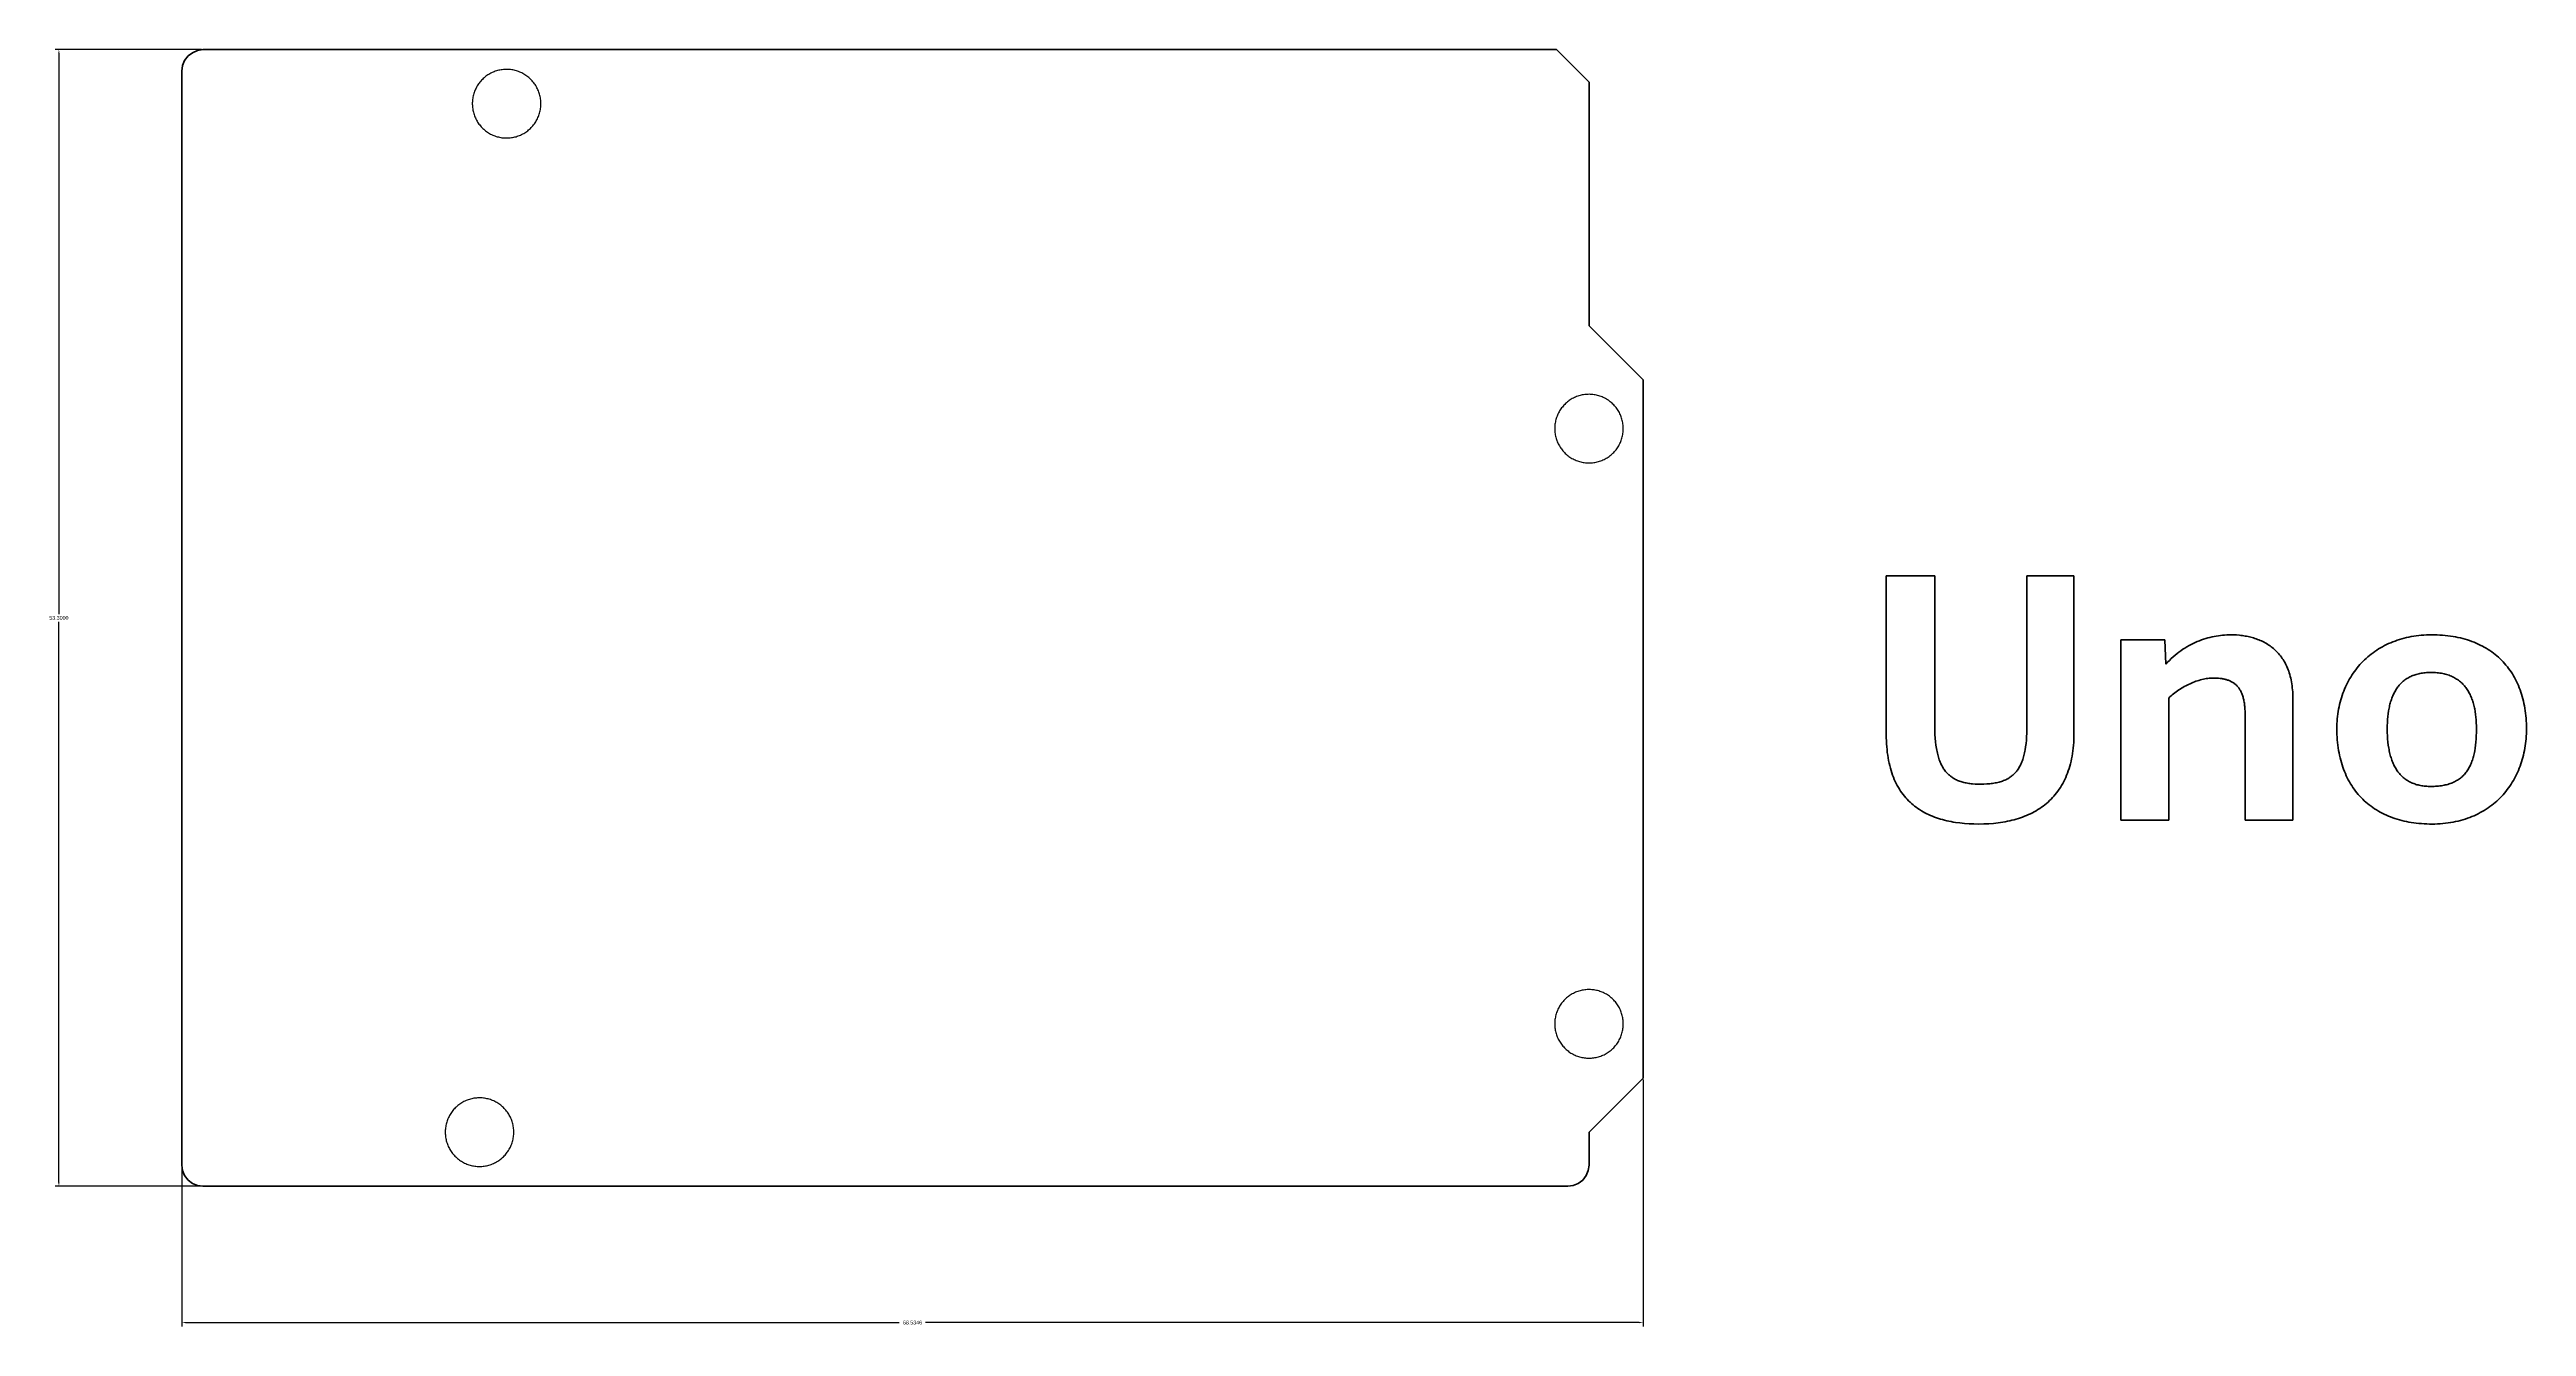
# Model space of a CAD drawing. Header units: millimetres. Extents: x -6 to 110, y 152 to 212.
import ezdxf

# ---------------------------------------------------------------- set-up
doc = ezdxf.new("R2010")
doc.units = ezdxf.units.MM
doc.header["$MEASUREMENT"] = 0
doc.layers.add('Incisione', color=5, linetype='Continuous', true_color=0x1710ff)
doc.layers.add('Taglio', color=22, linetype='Continuous', true_color=0xc0240f)
doc.dimstyles.get("Standard").update_dxf_attribs({"dimtxt": 0.18, "dimasz": 0.18, "dimexe": 0.18, "dimexo": 0.0625, "dimgap": 0.09, "dimtad": 0, "dimtih": 1, "dimtoh": 1, "dimdec": 4, "dimzin": 0, "dimdsep": 46, "dimtxsty": 'Standard', "dimcen": 0.09, "dimadec": 0, "dimazin": 0, "dimtfac": 1, "dimtdec": 4, "dimtofl": 0, "dimtmove": 0, "dimatfit": 3, "dimfxl": 1, "dimtolj": 1, "dimtzin": 0, "dimarcsym": 0})

# ---------------------------------------------------------------- blocks, each defined once
blk = doc.blocks.new('*D1')
at = {"layer": 'Defpoints', "color": 0}
for p in [(0.99, 211.99), (-5.76, 158.69), (0.99, 158.69)]:
    blk.add_point(p, dxfattribs=at)
at = {"layer": 'Incisione', "color": 0, "lineweight": -2}
for p, q in [((0.93, 211.99), (-5.94, 211.99)), ((-5.76, 211.81), (-5.76, 185.52)), ((-5.76, 158.87), (-5.76, 185.16)), ((0.93, 158.69), (-5.94, 158.69))]:
    blk.add_line(p, q, dxfattribs=at)
at = {"layer": 'Incisione', "color": 0}
for points in [[(-5.73, 211.81), (-5.79, 211.81), (-5.76, 211.99)], [(-5.79, 158.87), (-5.73, 158.87), (-5.76, 158.69)]]:
    blk.add_solid(points, dxfattribs=at)
at = {"layer": 'Incisione', "color": 0, "insert": (-5.76, 185.34), "char_height": 0.18, "attachment_point": 5}
blk.add_mtext('\\A1;53.3000', dxfattribs=at)
blk = doc.blocks.new('*D2')
at = {"layer": 'Defpoints', "color": 0}
for p in [(0, 163.77), (68.53, 163.77), (0, 152.3)]:
    blk.add_point(p, dxfattribs=at)
at = {"layer": 'Incisione', "color": 0, "lineweight": -2}
for p, q in [((0, 163.7), (0, 152.12)), ((68.53, 163.7), (68.53, 152.12)), ((0.18, 152.3), (33.65, 152.3)), ((68.35, 152.3), (34.88, 152.3))]:
    blk.add_line(p, q, dxfattribs=at)
at = {"layer": 'Incisione', "color": 0}
for points in [[(0.18, 152.33), (0.18, 152.27), (0, 152.3)], [(68.35, 152.27), (68.35, 152.33), (68.53, 152.3)]]:
    blk.add_solid(points, dxfattribs=at)
at = {"layer": 'Incisione', "color": 0, "insert": (34.27, 152.3), "char_height": 0.18, "attachment_point": 5}
blk.add_mtext('\\A1;68.5346', dxfattribs=at)

msp = doc.modelspace()

# ---------------------------------------------------------------- linework, layer by layer
at = {"layer": 'Incisione', "lineweight": 211}
for points in [[(0.04232, 211.24804), (0.12696, 211.4808)], [(0.12696, 211.4808), (0.29623, 211.69239)], [(0.29623, 211.69239), (0.50782, 211.8405)], [(0.50782, 211.8405), (0.74057, 211.9463)], [(0.74057, 211.9463), (0.99448, 211.98862)], [(0.99448, 211.98862), (64.47205, 211.98862)], [(64.47205, 211.98862), (65.99551, 210.46515)], [(0, 210.97298), (0.04232, 211.24804)], [(0, 159.6831), (0, 210.97298)], [(65.99551, 210.46515), (65.99551, 199.03919)], [(65.99551, 199.03919), (68.53462, 196.50009)], [(68.53462, 196.50009), (68.53462, 163.76682)], [(68.53462, 163.76682), (65.99551, 161.22772)], [(65.99551, 161.22772), (65.99551, 159.6831)], [(0.04232, 159.42919), (0, 159.6831)], [(0.12696, 159.19644), (0.04232, 159.42919)], [(0.29623, 158.98484), (0.12696, 159.19644)], [(65.86856, 159.19644), (65.69929, 158.98484)], [(65.9532, 159.42919), (65.86856, 159.19644)], [(65.99551, 159.6831), (65.9532, 159.42919)], [(0.50782, 158.81557), (0.29623, 158.98484)], [(0.74057, 158.73093), (0.50782, 158.81557)], [(0.99448, 158.68862), (0.74057, 158.73093)], [(65.00103, 158.68862), (0.99448, 158.68862)], [(65.25494, 158.73093), (65.00103, 158.68862)], [(65.48769, 158.81557), (65.25494, 158.73093)], [(65.69929, 158.98484), (65.48769, 158.81557)]]:
    msp.add_lwpolyline(points, dxfattribs=at)
at = {"layer": 'Incisione', "lineweight": 70}
for points in [[(79.93625, 179.87267), (79.93625, 187.31666)], [(79.93625, 187.31666), (82.21191, 187.31666)], [(82.21191, 187.31666), (82.21191, 180.26076)], [(86.53361, 187.31666), (88.73864, 187.31666)], [(86.53361, 180.2959), (86.53361, 187.31666)], [(88.73864, 187.31666), (88.73864, 179.92555)], [(90.94281, 175.85069), (90.94281, 184.31788)], [(90.94281, 184.31788), (93.00677, 184.31788)], [(93.00677, 184.31788), (93.04191, 183.17135)], [(93.38938, 183.51405), (93.47915, 183.59123)], [(93.47915, 183.59123), (93.56996, 183.66509)], [(93.56996, 183.66509), (93.66173, 183.73567)], [(93.66173, 183.73567), (93.75443, 183.80301)], [(93.75443, 183.80301), (93.84797, 183.86714)], [(93.84797, 183.86714), (93.94231, 183.92811)], [(93.94231, 183.92811), (94.03738, 183.98596)], [(94.03738, 183.98596), (94.13311, 184.04071)], [(94.13311, 184.04071), (94.22945, 184.09242)], [(94.22945, 184.09242), (94.32634, 184.14112)], [(94.32634, 184.14112), (94.42372, 184.18684)], [(94.42372, 184.18684), (94.52151, 184.22964)], [(94.52151, 184.22964), (94.61967, 184.26954)], [(94.61967, 184.26954), (94.71813, 184.30659)], [(94.71813, 184.30659), (94.81683, 184.34082)], [(94.81683, 184.34082), (94.9157, 184.37227)], [(94.9157, 184.37227), (95.01469, 184.40098)], [(95.01469, 184.40098), (95.11374, 184.42699)], [(95.11374, 184.42699), (95.21278, 184.45035)], [(95.21278, 184.45035), (95.31176, 184.47108)], [(95.31176, 184.47108), (95.4106, 184.48922)], [(95.4106, 184.48922), (95.50925, 184.50482)], [(95.50925, 184.50482), (95.60766, 184.51792)], [(95.60766, 184.51792), (95.70575, 184.52854)], [(95.70575, 184.52854), (95.80346, 184.53674)], [(95.80346, 184.53674), (95.90074, 184.54255)], [(95.90074, 184.54255), (95.99752, 184.546)], [(95.99752, 184.546), (96.09375, 184.54715)], [(96.09375, 184.54715), (96.22936, 184.545)], [(96.22936, 184.545), (96.3648, 184.53848)], [(96.3648, 184.53848), (96.4998, 184.52741)], [(96.4998, 184.52741), (96.56705, 184.52013)], [(96.56705, 184.52013), (96.63409, 184.51167)], [(96.63409, 184.51167), (96.70089, 184.50199)], [(96.70089, 184.50199), (96.7674, 184.49109)], [(96.7674, 184.49109), (96.83361, 184.47894)], [(96.83361, 184.47894), (96.89946, 184.46553)], [(96.89946, 184.46553), (96.96494, 184.45084)], [(96.96494, 184.45084), (97.03, 184.43484)], [(97.03, 184.43484), (97.09461, 184.41753)], [(97.09461, 184.41753), (97.15874, 184.39888)], [(97.15874, 184.39888), (97.22235, 184.37887)], [(97.22235, 184.37887), (97.28541, 184.35749)], [(97.28541, 184.35749), (97.34788, 184.33471)], [(97.34788, 184.33471), (97.40974, 184.31052)], [(97.40974, 184.31052), (97.47095, 184.28491)], [(97.47095, 184.28491), (97.53147, 184.25784)], [(97.53147, 184.25784), (97.59127, 184.2293)], [(97.59127, 184.2293), (97.65031, 184.19928)], [(97.65031, 184.19928), (97.70857, 184.16775)], [(97.70857, 184.16775), (97.766, 184.1347)], [(97.766, 184.1347), (97.82258, 184.1001)], [(97.82258, 184.1001), (97.87827, 184.06395)], [(97.87827, 184.06395), (97.93304, 184.02621)], [(97.93304, 184.02621), (97.98684, 183.98688)], [(97.98684, 183.98688), (98.03966, 183.94593)], [(98.03966, 183.94593), (98.09145, 183.90335)], [(98.09145, 183.90335), (98.14218, 183.85911)], [(98.14218, 183.85911), (98.19182, 183.8132)], [(98.19182, 183.8132), (98.24033, 183.7656)], [(98.24033, 183.7656), (98.28768, 183.71628)], [(98.28768, 183.71628), (98.33383, 183.66525)], [(98.33383, 183.66525), (98.37876, 183.61246)], [(98.37876, 183.61246), (98.42242, 183.55791)], [(98.42242, 183.55791), (98.46479, 183.50157)], [(105.51264, 184.54715), (105.64406, 184.5459), (105.77371, 184.54216), (105.90159, 184.53594), (106.02768, 184.52727), (106.15197, 184.51616), (106.27446, 184.50263), (106.39513, 184.48669), (106.51398, 184.46836), (106.63099, 184.44765), (106.74616, 184.42459), (106.85948, 184.39918), (106.97093, 184.37146), (107.0805, 184.34142), (107.1882, 184.30909), (107.294, 184.27449), (107.3979, 184.23763), (107.49989, 184.19853), (107.59995, 184.15721), (107.69808, 184.11367), (107.79428, 184.06794), (107.88852, 184.02004), (107.9808, 183.96998), (108.07111, 183.91778), (108.15944, 183.86345), (108.24578, 183.80701), (108.33012, 183.74848), (108.41245, 183.68788), (108.49277, 183.62521), (108.57105, 183.5605), (108.6473, 183.49377), (108.7215, 183.42502), (108.79364, 183.35428), (108.86371, 183.28157), (108.93171, 183.20689), (108.99762, 183.13027), (109.06144, 183.05173), (109.12315, 182.97127), (109.18274, 182.88892), (109.24021, 182.80469), (109.29554, 182.71861), (109.34873, 182.63067), (109.39976, 182.54091), (109.44863, 182.44934), (109.49533, 182.35597), (109.53984, 182.26083), (109.58216, 182.16392), (109.62228, 182.06527), (109.66018, 181.96489), (109.69586, 181.8628), (109.72931, 181.75901), (109.76052, 181.65355), (109.78948, 181.54642), (109.81617, 181.43765), (109.8406, 181.32724), (109.86275, 181.21523), (109.8826, 181.10162), (109.90016, 180.98643), (109.9154, 180.86967), (109.92833, 180.75137), (109.93893, 180.63154), (109.94719, 180.5102), (109.9531, 180.38736), (109.95666, 180.26304), (109.95784, 180.13725), (109.95664, 180.02104), (109.95305, 179.90561), (109.94708, 179.79099), (109.93874, 179.67723), (109.92804, 179.56435), (109.91499, 179.45238), (109.89961, 179.34137), (109.88191, 179.23134), (109.86189, 179.12233), (109.83957, 179.01437), (109.81496, 178.9075), (109.78807, 178.80174), (109.75892, 178.69713), (109.72751, 178.59371), (109.69385, 178.49151), (109.65796, 178.39056), (109.61985, 178.2909), (109.57952, 178.19256), (109.537, 178.09556), (109.49229, 177.99996), (109.4454, 177.90577), (109.39635, 177.81304), (109.34514, 177.7218), (109.29179, 177.63207), (109.2363, 177.5439), (109.1787, 177.45732), (109.11899, 177.37235), (109.05718, 177.28904), (108.99328, 177.20742), (108.92731, 177.12752), (108.85927, 177.04938), (108.78918, 176.97302), (108.71705, 176.89848), (108.64289, 176.8258), (108.56671, 176.75501), (108.48853, 176.68614), (108.40834, 176.61923), (108.32618, 176.55431), (108.24203, 176.49141), (108.15593, 176.43056), (108.06788, 176.37181), (107.97788, 176.31518), (107.88596, 176.2607), (107.79212, 176.20842), (107.69638, 176.15836), (107.59874, 176.11056), (107.49922, 176.06504), (107.39783, 176.02186), (107.29457, 175.98103), (107.18947, 175.94259), (107.08253, 175.90657), (106.97376, 175.87302), (106.86318, 175.84195), (106.75079, 175.81342), (106.63662, 175.78744), (106.52066, 175.76405), (106.40293, 175.74329), (106.28344, 175.72519), (106.1622, 175.70978), (106.03923, 175.6971), (105.91453, 175.68718), (105.78812, 175.68005), (105.66001, 175.67575), (105.53021, 175.6743), (105.40359, 175.67549), (105.27841, 175.67905), (105.15468, 175.68496), (105.03243, 175.69322), (104.91167, 175.70383), (104.79242, 175.71676), (104.6747, 175.73201), (104.55853, 175.74958), (104.44392, 175.76945), (104.33088, 175.79162), (104.21945, 175.81606), (104.10964, 175.84279), (104.00145, 175.87178), (103.89492, 175.90302), (103.79007, 175.93652), (103.68689, 175.97225), (103.58543, 176.01021), (103.48568, 176.05038), (103.38768, 176.09277), (103.29144, 176.13736), (103.19697, 176.18414), (103.10429, 176.23311), (103.01343, 176.28424), (102.9244, 176.33755), (102.83722, 176.393), (102.7519, 176.4506), (102.66846, 176.51034), (102.58693, 176.5722), (102.50731, 176.63618), (102.42963, 176.70227), (102.3539, 176.77045), (102.28015, 176.84073), (102.20838, 176.91308), (102.13862, 176.98751), (102.07089, 177.064), (102.0052, 177.14254), (101.94157, 177.22312), (101.88002, 177.30574), (101.82057, 177.39038), (101.76323, 177.47704), (101.70802, 177.5657), (101.65496, 177.65636), (101.60407, 177.74901), (101.55536, 177.84364), (101.50886, 177.94023), (101.46457, 178.03879), (101.42253, 178.13929), (101.38274, 178.24174), (101.34522, 178.34611), (101.31, 178.45241), (101.27708, 178.56062), (101.2465, 178.67074), (101.21825, 178.78275), (101.19237, 178.89665), (101.16887, 179.01242), (101.14777, 179.13006), (101.12909, 179.24955), (101.11284, 179.3709), (101.09904, 179.49408), (101.08771, 179.61909), (101.07886, 179.74593), (101.07252, 179.87457), (101.06871, 180.00502), (101.06743, 180.13725), (101.06873, 180.25663), (101.07262, 180.37495), (101.07908, 180.49218), (101.08809, 180.60829), (101.09962, 180.72327), (101.11367, 180.83709), (101.13019, 180.94971), (101.14919, 181.06111), (101.17063, 181.17127), (101.19449, 181.28017), (101.22076, 181.38776), (101.24941, 181.49403), (101.28042, 181.59896), (101.31378, 181.70251), (101.34945, 181.80466), (101.38743, 181.90538), (101.42769, 182.00464), (101.4702, 182.10243), (101.51496, 182.19871), (101.56194, 182.29346), (101.61111, 182.38665), (101.66246, 182.47826), (101.71597, 182.56825), (101.77161, 182.65661), (101.82937, 182.7433), (101.88923, 182.82831), (101.95115, 182.9116), (102.01514, 182.99314), (102.08115, 183.07292), (102.14918, 183.1509), (102.2192, 183.22707), (102.29119, 183.30138), (102.36514, 183.37382), (102.44101, 183.44436), (102.51879, 183.51298), (102.59846, 183.57964), (102.68, 183.64433), (102.76339, 183.70701), (102.84861, 183.76766), (102.93563, 183.82625), (103.02444, 183.88276), (103.11501, 183.93716), (103.20733, 183.98943), (103.30137, 184.03953), (103.39712, 184.08744), (103.49455, 184.13314), (103.59364, 184.1766), (103.69438, 184.21779), (103.79673, 184.25669), (103.90069, 184.29327), (104.00623, 184.32751), (104.11332, 184.35937), (104.22196, 184.38883), (104.33211, 184.41587), (104.44377, 184.44046), (104.5569, 184.46257), (104.67148, 184.48218), (104.7875, 184.49926), (104.90494, 184.51378), (105.02377, 184.52572), (105.14398, 184.53506), (105.26554, 184.54176), (105.38843, 184.5458), (105.51264, 184.54715)], [(93.04191, 183.17135), (93.12692, 183.2622)], [(93.12692, 183.2622), (93.21321, 183.34957)], [(93.21321, 183.34957), (93.30071, 183.43351)], [(93.30071, 183.43351), (93.38938, 183.51405)], [(94.45687, 182.36704), (94.38723, 182.3419)], [(94.52663, 182.39041), (94.45687, 182.36704)], [(94.59646, 182.41197), (94.52663, 182.39041)], [(94.66627, 182.43168), (94.59646, 182.41197)], [(94.73599, 182.44949), (94.66627, 182.43168)], [(94.80557, 182.46536), (94.73599, 182.44949)], [(94.87491, 182.47926), (94.80557, 182.46536)], [(94.94396, 182.49113), (94.87491, 182.47926)], [(95.01264, 182.50093), (94.94396, 182.49113)], [(95.08088, 182.50863), (95.01264, 182.50093)], [(95.14861, 182.51418), (95.08088, 182.50863)], [(95.21576, 182.51755), (95.14861, 182.51418)], [(95.28225, 182.51868), (95.21576, 182.51755)], [(95.36255, 182.51772), (95.28225, 182.51868)], [(95.44134, 182.51477), (95.36255, 182.51772)], [(95.51854, 182.50969), (95.44134, 182.51477)], [(95.59409, 182.50234), (95.51854, 182.50969)], [(95.63123, 182.49777), (95.59409, 182.50234)], [(95.66793, 182.49259), (95.63123, 182.49777)], [(95.70418, 182.48677), (95.66793, 182.49259)], [(95.73997, 182.48029), (95.70418, 182.48677)], [(95.7753, 182.47315), (95.73997, 182.48029)], [(95.81016, 182.46533), (95.7753, 182.47315)], [(95.84454, 182.4568), (95.81016, 182.46533)], [(95.87843, 182.44755), (95.84454, 182.4568)], [(95.91183, 182.43756), (95.87843, 182.44755)], [(95.94471, 182.42682), (95.91183, 182.43756)], [(95.97709, 182.41532), (95.94471, 182.42682)], [(96.00894, 182.40302), (95.97709, 182.41532)], [(96.04025, 182.38992), (96.00894, 182.40302)], [(96.07103, 182.376), (96.04025, 182.38992)], [(96.10126, 182.36124), (96.07103, 182.376)], [(98.46479, 183.50157), (98.50582, 183.44344)], [(98.50582, 183.44344), (98.54549, 183.38348)], [(98.54549, 183.38348), (98.58377, 183.32168)], [(98.58377, 183.32168), (98.62061, 183.25803)], [(98.62061, 183.25803), (98.65598, 183.1925)], [(98.65598, 183.1925), (98.68985, 183.12507)], [(98.68985, 183.12507), (98.72219, 183.05573)], [(98.72219, 183.05573), (98.75296, 182.98445)], [(98.75296, 182.98445), (98.78213, 182.91123)], [(98.78213, 182.91123), (98.80966, 182.83603)], [(98.80966, 182.83603), (98.83552, 182.75885)], [(98.83552, 182.75885), (98.85968, 182.67966)], [(98.85968, 182.67966), (98.8821, 182.59845)], [(98.8821, 182.59845), (98.90275, 182.51519)], [(98.90275, 182.51519), (98.92159, 182.42987)], [(98.92159, 182.42987), (98.9386, 182.34247)], [(105.47733, 177.43837), (105.55179, 177.43905), (105.62468, 177.4411), (105.69603, 177.44452), (105.76583, 177.44929), (105.83411, 177.45543), (105.90088, 177.46293), (105.96614, 177.47178), (106.02992, 177.48198), (106.09222, 177.49353), (106.15305, 177.50643), (106.21244, 177.52068), (106.27039, 177.53626), (106.32691, 177.55319), (106.38201, 177.57146), (106.43572, 177.59106), (106.48804, 177.612), (106.53898, 177.63426), (106.58856, 177.65786), (106.63679, 177.68278), (106.68367, 177.70902), (106.72924, 177.73658), (106.77349, 177.76547), (106.81643, 177.79566), (106.85809, 177.82718), (106.87845, 177.84343), (106.89848, 177.86), (106.9376, 177.89413), (106.97547, 177.92957), (107.0121, 177.96632), (107.04751, 178.00436), (107.0817, 178.04371), (107.11469, 178.08435), (107.1465, 178.12629), (107.17712, 178.16951), (107.20659, 178.21403), (107.2349, 178.25984), (107.26208, 178.30693), (107.28813, 178.3553), (107.31307, 178.40495), (107.3369, 178.45588), (107.35965, 178.50809), (107.38132, 178.56156), (107.40193, 178.61631), (107.42149, 178.67233), (107.44001, 178.72961), (107.45751, 178.78815), (107.47399, 178.84796), (107.48948, 178.90902), (107.50397, 178.97134), (107.51749, 179.03491), (107.53005, 179.09973), (107.55232, 179.23312), (107.57089, 179.37149), (107.58586, 179.51481), (107.59733, 179.66306), (107.6054, 179.81624), (107.61017, 179.97431), (107.61173, 180.13725), (107.61017, 180.27832), (107.6054, 180.41697), (107.59733, 180.55308), (107.58586, 180.68651), (107.57089, 180.81712), (107.55232, 180.94478), (107.53005, 181.06935), (107.51749, 181.13043), (107.50397, 181.1907), (107.48948, 181.25012), (107.47399, 181.30868), (107.45751, 181.36638), (107.44001, 181.42318), (107.42149, 181.47907), (107.40193, 181.53404), (107.38132, 181.58807), (107.35965, 181.64114), (107.3369, 181.69323), (107.31307, 181.74433), (107.28813, 181.79442), (107.26208, 181.84349), (107.2349, 181.89151), (107.20659, 181.93847), (107.17712, 181.98436), (107.1465, 182.02915), (107.11469, 182.07283), (107.0817, 182.11538), (107.04751, 182.15679), (107.0121, 182.19703), (106.97547, 182.2361), (106.9376, 182.27397), (106.89848, 182.31062), (106.85809, 182.34605), (106.81643, 182.38023), (106.77349, 182.41315), (106.72924, 182.44478), (106.68367, 182.47512), (106.63679, 182.50414), (106.58856, 182.53183), (106.53898, 182.55818), (106.48804, 182.58316), (106.43572, 182.60675), (106.38201, 182.62895), (106.32691, 182.64973), (106.27039, 182.66907), (106.21244, 182.68697), (106.15305, 182.7034), (106.09222, 182.71834), (106.02992, 182.73179), (105.96614, 182.74371), (105.90088, 182.7541), (105.83411, 182.76294), (105.76583, 182.77021), (105.69603, 182.77589), (105.62468, 182.77997), (105.55179, 182.78244), (105.47733, 182.78326), (105.40854, 182.7825), (105.34109, 182.78022), (105.27497, 182.77645), (105.21016, 182.77118), (105.14667, 182.76443), (105.08448, 182.75621), (105.02359, 182.74653), (104.96398, 182.7354), (104.90565, 182.72284), (104.8486, 182.70885), (104.7928, 182.69344), (104.73827, 182.67663), (104.68497, 182.65843), (104.63292, 182.63884), (104.5821, 182.61788), (104.5325, 182.59556), (104.48411, 182.57189), (104.43693, 182.54688), (104.39095, 182.52054), (104.34616, 182.49288), (104.30255, 182.46392), (104.26012, 182.43366), (104.21885, 182.40212), (104.17874, 182.3693), (104.13978, 182.33522), (104.10196, 182.29989), (104.06527, 182.26332), (104.02971, 182.22552), (103.99527, 182.1865), (103.96194, 182.14626), (103.92971, 182.10484), (103.89857, 182.06222), (103.86851, 182.01843), (103.83954, 181.97348), (103.81163, 181.92737), (103.78479, 181.88012), (103.75899, 181.83173), (103.73425, 181.78223), (103.71054, 181.73161), (103.68785, 181.67989), (103.66619, 181.62709), (103.64554, 181.57321), (103.6259, 181.51826), (103.60725, 181.46226), (103.58959, 181.40521), (103.57291, 181.34713), (103.55721, 181.28802), (103.54246, 181.2279), (103.52868, 181.16678), (103.51584, 181.10467), (103.49297, 180.97753), (103.4738, 180.84655), (103.45826, 180.71183), (103.44629, 180.57345), (103.43781, 180.43151), (103.43278, 180.28608), (103.43111, 180.13725), (103.43303, 179.97431), (103.43878, 179.81624), (103.44839, 179.66306), (103.46188, 179.51481), (103.47925, 179.37149), (103.50053, 179.23312), (103.51264, 179.16581), (103.52573, 179.09973), (103.5398, 179.03491), (103.55487, 178.97134), (103.57092, 178.90902), (103.58796, 178.84796), (103.60599, 178.78815), (103.62502, 178.72961), (103.64504, 178.67233), (103.66606, 178.61631), (103.68808, 178.56156), (103.71111, 178.50809), (103.73514, 178.45588), (103.76017, 178.40495), (103.78622, 178.3553), (103.81327, 178.30693), (103.84134, 178.25984), (103.87042, 178.21403), (103.90052, 178.16951), (103.93164, 178.12629), (103.96378, 178.08435), (103.99694, 178.04371), (104.03113, 178.00436), (104.06634, 177.96632), (104.10258, 177.92957), (104.13985, 177.89413), (104.17816, 177.86), (104.21749, 177.82718), (104.25787, 177.79566), (104.29929, 177.76547), (104.34174, 177.73658), (104.38524, 177.70902), (104.42978, 177.68278), (104.47537, 177.65786), (104.52201, 177.63426), (104.5697, 177.612), (104.61845, 177.59106), (104.66825, 177.57146), (104.7191, 177.55319), (104.77102, 177.53626), (104.82399, 177.52068), (104.87803, 177.50643), (104.93313, 177.49353), (104.9893, 177.48198), (105.04654, 177.47178), (105.10485, 177.46293), (105.16424, 177.45543), (105.2247, 177.44929), (105.28623, 177.44452), (105.34885, 177.4411), (105.41255, 177.43905), (105.47733, 177.43837)], [(93.23684, 181.63448), (93.18316, 181.58368)], [(93.18316, 181.58368), (93.18316, 175.85069)], [(93.292, 181.68431), (93.23684, 181.63448)], [(93.34857, 181.73312), (93.292, 181.68431)], [(93.40648, 181.78088), (93.34857, 181.73312)], [(93.46566, 181.82753), (93.40648, 181.78088)], [(93.52602, 181.87305), (93.46566, 181.82753)], [(93.58752, 181.91739), (93.52602, 181.87305)], [(93.65006, 181.9605), (93.58752, 181.91739)], [(93.71359, 182.00234), (93.65006, 181.9605)], [(93.77803, 182.04288), (93.71359, 182.00234)], [(93.84331, 182.08206), (93.77803, 182.04288)], [(93.90935, 182.11986), (93.84331, 182.08206)], [(93.9761, 182.15622), (93.90935, 182.11986)], [(94.04347, 182.1911), (93.9761, 182.15622)], [(94.11139, 182.22446), (94.04347, 182.1911)], [(94.1798, 182.25627), (94.11139, 182.22446)], [(94.24863, 182.28647), (94.1798, 182.25627)], [(94.31779, 182.31503), (94.24863, 182.28647)], [(94.38723, 182.3419), (94.31779, 182.31503)], [(96.13094, 182.34562), (96.10126, 182.36124)], [(96.16005, 182.32913), (96.13094, 182.34562)], [(96.18858, 182.31176), (96.16005, 182.32913)], [(96.21653, 182.29348), (96.18858, 182.31176)], [(96.24389, 182.27427), (96.21653, 182.29348)], [(96.27066, 182.25413), (96.24389, 182.27427)], [(96.29681, 182.23302), (96.27066, 182.25413)], [(96.32235, 182.21095), (96.29681, 182.23302)], [(96.34726, 182.18788), (96.32235, 182.21095)], [(96.37154, 182.16381), (96.34726, 182.18788)], [(96.39518, 182.13871), (96.37154, 182.16381)], [(96.41817, 182.11257), (96.39518, 182.13871)], [(96.4405, 182.08537), (96.41817, 182.11257)], [(96.46217, 182.0571), (96.4405, 182.08537)], [(96.48315, 182.02773), (96.46217, 182.0571)], [(96.50346, 181.99725), (96.48315, 182.02773)], [(96.52307, 181.96565), (96.50346, 181.99725)], [(96.54198, 181.93291), (96.52307, 181.96565)], [(96.56018, 181.899), (96.54198, 181.93291)], [(96.57767, 181.86392), (96.56018, 181.899)], [(96.59442, 181.82764), (96.57767, 181.86392)], [(96.61045, 181.79015), (96.59442, 181.82764)], [(96.62573, 181.75144), (96.61045, 181.79015)], [(96.64025, 181.71148), (96.62573, 181.75144)], [(96.65402, 181.67025), (96.64025, 181.71148)], [(96.66702, 181.62775), (96.65402, 181.67025)], [(96.67924, 181.58395), (96.66702, 181.62775)], [(96.69068, 181.53884), (96.67924, 181.58395)], [(96.70132, 181.4924), (96.69068, 181.53884)], [(96.71116, 181.44462), (96.70132, 181.4924)], [(96.72019, 181.39547), (96.71116, 181.44462)], [(96.72839, 181.34494), (96.72019, 181.39547)], [(96.73577, 181.29301), (96.72839, 181.34494)], [(96.74232, 181.23967), (96.73577, 181.29301)], [(96.74802, 181.18489), (96.74232, 181.23967)], [(98.9386, 182.34247), (98.95373, 182.25297)], [(98.95373, 182.25297), (98.96695, 182.16135)], [(98.96695, 182.16135), (98.97823, 182.06759)], [(98.97823, 182.06759), (98.98754, 181.97168)], [(98.98754, 181.97168), (98.99484, 181.87359)], [(98.99484, 181.87359), (99.00009, 181.77331)], [(99.00009, 181.77331), (99.00327, 181.67083)], [(99.00327, 181.67083), (99.00434, 181.56611)], [(99.00434, 181.56611), (99.00434, 175.85069)], [(82.21191, 180.26076), (82.21402, 180.06516)], [(82.21402, 180.06516), (82.22038, 179.87848)], [(86.52707, 179.93361), (86.53199, 180.11108)], [(86.53199, 180.11108), (86.53361, 180.2959)], [(96.75685, 181.07098), (96.74802, 181.18489)], [(96.76219, 180.95114), (96.75685, 181.07098)], [(96.76399, 180.82524), (96.76219, 180.95114)], [(96.76399, 175.85069), (96.76399, 180.82524)], [(79.93764, 179.7246), (79.93625, 179.87267)], [(79.94179, 179.57971), (79.93764, 179.7246)], [(79.94867, 179.43796), (79.94179, 179.57971)], [(79.95824, 179.29934), (79.94867, 179.43796)], [(79.97048, 179.16382), (79.95824, 179.29934)], [(79.98535, 179.03137), (79.97048, 179.16382)], [(80.00282, 178.90195), (79.98535, 179.03137)], [(80.02286, 178.77556), (80.00282, 178.90195)], [(82.22038, 179.87848), (82.23096, 179.70055)], [(82.23096, 179.70055), (82.24577, 179.53117)], [(82.24577, 179.53117), (82.2648, 179.37018)], [(82.2648, 179.37018), (82.2759, 179.29278)], [(82.2759, 179.29278), (82.28806, 179.2174)], [(82.28806, 179.2174), (82.30127, 179.14404)], [(82.30127, 179.14404), (82.31553, 179.07266)], [(82.31553, 179.07266), (82.33085, 179.00324)], [(82.33085, 179.00324), (82.34722, 178.93576)], [(82.34722, 178.93576), (82.36464, 178.8702)], [(86.37519, 178.8269), (86.39208, 178.88881)], [(86.39208, 178.88881), (86.40796, 178.95237)], [(86.40796, 178.95237), (86.42282, 179.01759)], [(86.42282, 179.01759), (86.43669, 179.08447)], [(86.43669, 179.08447), (86.44958, 179.15303)], [(86.44958, 179.15303), (86.47245, 179.29523)], [(86.47245, 179.29523), (86.49154, 179.44429)], [(86.49154, 179.44429), (86.50694, 179.60031)], [(86.50694, 179.60031), (86.51875, 179.76339)], [(86.51875, 179.76339), (86.52707, 179.93361)], [(88.67022, 178.98065), (88.64961, 178.85658)], [(88.68818, 179.10741), (88.67022, 178.98065)], [(88.70346, 179.23689), (88.68818, 179.10741)], [(88.71604, 179.36909), (88.70346, 179.23689)], [(88.72588, 179.50404), (88.71604, 179.36909)], [(88.73295, 179.64176), (88.72588, 179.50404)], [(88.73721, 179.78226), (88.73295, 179.64176)], [(88.73864, 179.92555), (88.73721, 179.78226)], [(80.04545, 178.65215), (80.02286, 178.77556)], [(80.07054, 178.5317), (80.04545, 178.65215)], [(80.0981, 178.41418), (80.07054, 178.5317)], [(80.12811, 178.29957), (80.0981, 178.41418)], [(80.16053, 178.18784), (80.12811, 178.29957)], [(80.19534, 178.07897), (80.16053, 178.18784)], [(80.23249, 177.97292), (80.19534, 178.07897)], [(80.27196, 177.86966), (80.23249, 177.97292)], [(80.31372, 177.76918), (80.27196, 177.86966)], [(80.35774, 177.67145), (80.31372, 177.76918)], [(82.36464, 178.8702), (82.38312, 178.80654)], [(82.38312, 178.80654), (82.40265, 178.74475)], [(82.40265, 178.74475), (82.42323, 178.68482)], [(82.42323, 178.68482), (82.44486, 178.62671)], [(82.44486, 178.62671), (82.46754, 178.57041)], [(82.46754, 178.57041), (82.49128, 178.5159)], [(82.49128, 178.5159), (82.51606, 178.46315)], [(82.51606, 178.46315), (82.54189, 178.41215)], [(82.54189, 178.41215), (82.56877, 178.36286)], [(82.56877, 178.36286), (82.5967, 178.31526)], [(82.5967, 178.31526), (82.62568, 178.26935)], [(82.62568, 178.26935), (82.65571, 178.22508)], [(82.65571, 178.22508), (82.68678, 178.18245)], [(82.68678, 178.18245), (82.71891, 178.14142)], [(82.71891, 178.14142), (82.73536, 178.1215)], [(82.73536, 178.1215), (82.75208, 178.10198)], [(82.75208, 178.10198), (82.76905, 178.08284)], [(82.76905, 178.08284), (82.78629, 178.0641)], [(82.78629, 178.0641), (82.80379, 178.04574)], [(82.80379, 178.04574), (82.82155, 178.02776)], [(82.82155, 178.02776), (82.83958, 178.01016)], [(82.83958, 178.01016), (82.85786, 177.99294)], [(82.85786, 177.99294), (82.87641, 177.9761)], [(82.87641, 177.9761), (82.89521, 177.95962)], [(82.89521, 177.95962), (82.91428, 177.94352)], [(82.91428, 177.94352), (82.93361, 177.92778)], [(82.93361, 177.92778), (82.9532, 177.9124)], [(82.9532, 177.9124), (82.97305, 177.89738)], [(82.97305, 177.89738), (82.99317, 177.88272)], [(82.99317, 177.88272), (83.01354, 177.86842)], [(83.01354, 177.86842), (83.03418, 177.85446)], [(83.03418, 177.85446), (83.05507, 177.84086)], [(83.05507, 177.84086), (83.09765, 177.81469)], [(83.09765, 177.81469), (83.14126, 177.78988)], [(83.14126, 177.78988), (83.18592, 177.76642)], [(83.18592, 177.76642), (83.23162, 177.74427)], [(83.23162, 177.74427), (83.27837, 177.72342)], [(83.27837, 177.72342), (83.32615, 177.70384)], [(85.43932, 177.71087), (85.48966, 177.73171)], [(85.48966, 177.73171), (85.53865, 177.75386)], [(85.53865, 177.75386), (85.58629, 177.77733)], [(85.58629, 177.77733), (85.63259, 177.80212)], [(85.63259, 177.80212), (85.65525, 177.81502)], [(85.65525, 177.81502), (85.67758, 177.82826)], [(85.67758, 177.82826), (85.69957, 177.84183)], [(85.69957, 177.84183), (85.72125, 177.85574)], [(85.72125, 177.85574), (85.7426, 177.86999)], [(85.7426, 177.86999), (85.76362, 177.88459)], [(85.76362, 177.88459), (85.78433, 177.89953)], [(85.78433, 177.89953), (85.80471, 177.91481)], [(85.80471, 177.91481), (85.82478, 177.93045)], [(85.82478, 177.93045), (85.84453, 177.94643)], [(85.84453, 177.94643), (85.86397, 177.96276)], [(85.86397, 177.96276), (85.88309, 177.97944)], [(85.88309, 177.97944), (85.90189, 177.99647)], [(85.90189, 177.99647), (85.92039, 178.01386)], [(85.92039, 178.01386), (85.93858, 178.03161)], [(85.93858, 178.03161), (85.95646, 178.04971)], [(85.95646, 178.04971), (85.97404, 178.06817)], [(85.97404, 178.06817), (85.9913, 178.087)], [(85.9913, 178.087), (86.00827, 178.10618)], [(86.00827, 178.10618), (86.02494, 178.12573)], [(86.02494, 178.12573), (86.0413, 178.14565)], [(86.0413, 178.14565), (86.05737, 178.16593)], [(86.05737, 178.16593), (86.07313, 178.18658)], [(86.07313, 178.18658), (86.08861, 178.20759)], [(86.08861, 178.20759), (86.11867, 178.25075)], [(86.11867, 178.25075), (86.14757, 178.2954)], [(86.14757, 178.2954), (86.17532, 178.34156)], [(86.17532, 178.34156), (86.20193, 178.38924)], [(86.20193, 178.38924), (86.22741, 178.43845)], [(86.22741, 178.43845), (86.25177, 178.48921)], [(86.25177, 178.48921), (86.27503, 178.54153)], [(86.27503, 178.54153), (86.2972, 178.59541)], [(86.2972, 178.59541), (86.31828, 178.65088)], [(86.31828, 178.65088), (86.33831, 178.70794)], [(86.33831, 178.70794), (86.35727, 178.76661)], [(86.35727, 178.76661), (86.37519, 178.8269)], [(88.30539, 177.76031), (88.25785, 177.66474)], [(88.35063, 177.85838), (88.30539, 177.76031)], [(88.39356, 177.95898), (88.35063, 177.85838)], [(88.43414, 178.06211), (88.39356, 177.95898)], [(88.47233, 178.1678), (88.43414, 178.06211)], [(88.5081, 178.27606), (88.47233, 178.1678)], [(88.54143, 178.38691), (88.5081, 178.27606)], [(88.57228, 178.50037), (88.54143, 178.38691)], [(88.60061, 178.61646), (88.57228, 178.50037)], [(88.6264, 178.73519), (88.60061, 178.61646)], [(88.64961, 178.85658), (88.6264, 178.73519)], [(80.40397, 177.57643), (80.35774, 177.67145)], [(80.4524, 177.4841), (80.40397, 177.57643)], [(80.50299, 177.39443), (80.4524, 177.4841)], [(80.55571, 177.3074), (80.50299, 177.39443)], [(80.61053, 177.22298), (80.55571, 177.3074)], [(80.66742, 177.14114), (80.61053, 177.22298)], [(80.72634, 177.06186), (80.66742, 177.14114)], [(80.78726, 176.98511), (80.72634, 177.06186)], [(80.85016, 176.91085), (80.78726, 176.98511)], [(80.91499, 176.83907), (80.85016, 176.91085)], [(80.98173, 176.76974), (80.91499, 176.83907)], [(81.05036, 176.70282), (80.98173, 176.76974)], [(81.12082, 176.6383), (81.05036, 176.70282)], [(81.19311, 176.57614), (81.12082, 176.6383)], [(81.26717, 176.51633), (81.19311, 176.57614)], [(83.32615, 177.70384), (83.37498, 177.68552)], [(83.37498, 177.68552), (83.42484, 177.66843)], [(83.42484, 177.66843), (83.47575, 177.65254)], [(83.47575, 177.65254), (83.52769, 177.63784)], [(83.52769, 177.63784), (83.58068, 177.62431)], [(83.58068, 177.62431), (83.6347, 177.61192)], [(83.6347, 177.61192), (83.68977, 177.60064)], [(83.68977, 177.60064), (83.74587, 177.59046)], [(83.74587, 177.59046), (83.803, 177.58136)], [(83.803, 177.58136), (83.86118, 177.57331)], [(83.86118, 177.57331), (83.92039, 177.56629)], [(83.92039, 177.56629), (83.98064, 177.56028)], [(83.98064, 177.56028), (84.10425, 177.55119)], [(84.10425, 177.55119), (84.232, 177.54586)], [(84.232, 177.54586), (84.36389, 177.54413)], [(84.36389, 177.54413), (84.5129, 177.54632)], [(84.5129, 177.54632), (84.65571, 177.55294)], [(84.65571, 177.55294), (84.72482, 177.55795)], [(84.72482, 177.55795), (84.79241, 177.5641)], [(84.79241, 177.5641), (84.8585, 177.57141)], [(84.8585, 177.57141), (84.92309, 177.57989)], [(84.92309, 177.57989), (84.9862, 177.58955)], [(84.9862, 177.58955), (85.04785, 177.60041)], [(85.04785, 177.60041), (85.10805, 177.61247)], [(85.10805, 177.61247), (85.16679, 177.62576)], [(85.16679, 177.62576), (85.22411, 177.64027)], [(85.22411, 177.64027), (85.28001, 177.65602)], [(85.28001, 177.65602), (85.3345, 177.67303)], [(85.3345, 177.67303), (85.3876, 177.69131)], [(85.3876, 177.69131), (85.43932, 177.71087)], [(87.37036, 176.57998), (87.2924, 176.51988)], [(87.44651, 176.64231), (87.37036, 176.57998)], [(87.52084, 176.70691), (87.44651, 176.64231)], [(87.59329, 176.77378), (87.52084, 176.70691)], [(87.66385, 176.84295), (87.59329, 176.77378)], [(87.73248, 176.91444), (87.66385, 176.84295)], [(87.79914, 176.98825), (87.73248, 176.91444)], [(87.8638, 177.06441), (87.79914, 176.98825)], [(87.92644, 177.14294), (87.8638, 177.06441)], [(87.98701, 177.22385), (87.92644, 177.14294)], [(88.0455, 177.30716), (87.98701, 177.22385)], [(88.10186, 177.39288), (88.0455, 177.30716)], [(88.15606, 177.48105), (88.10186, 177.39288)], [(88.20807, 177.57166), (88.15606, 177.48105)], [(88.25785, 177.66474), (88.20807, 177.57166)], [(81.34299, 176.45882), (81.26717, 176.51633)], [(81.42052, 176.4036), (81.34299, 176.45882)], [(81.49975, 176.35064), (81.42052, 176.4036)], [(81.58063, 176.2999), (81.49975, 176.35064)], [(81.66314, 176.25137), (81.58063, 176.2999)], [(81.74724, 176.20502), (81.66314, 176.25137)], [(81.8329, 176.16081), (81.74724, 176.20502)], [(81.9201, 176.11873), (81.8329, 176.16081)], [(82.00879, 176.07874), (81.9201, 176.11873)], [(82.09895, 176.04082), (82.00879, 176.07874)], [(82.19055, 176.00494), (82.09895, 176.04082)], [(82.28355, 175.97108), (82.19055, 176.00494)], [(82.37793, 175.9392), (82.28355, 175.97108)], [(82.47365, 175.90928), (82.37793, 175.9392)], [(82.57068, 175.8813), (82.47365, 175.90928)], [(82.66899, 175.85522), (82.57068, 175.8813)], [(82.76855, 175.83101), (82.66899, 175.85522)], [(82.86932, 175.80866), (82.76855, 175.83101)], [(82.97128, 175.78814), (82.86932, 175.80866)], [(83.07439, 175.76941), (82.97128, 175.78814)], [(83.17862, 175.75245), (83.07439, 175.76941)], [(83.39032, 175.72374), (83.17862, 175.75245)], [(83.60613, 175.70179), (83.39032, 175.72374)], [(83.8258, 175.68638), (83.60613, 175.70179)], [(84.04907, 175.67729), (83.8258, 175.68638)], [(84.27569, 175.6743), (84.04907, 175.67729)], [(84.50888, 175.67774), (84.27569, 175.6743)], [(84.73861, 175.68813), (84.50888, 175.67774)], [(84.96462, 175.70563), (84.73861, 175.68813)], [(85.18665, 175.73036), (84.96462, 175.70563)], [(85.29609, 175.74549), (85.18665, 175.73036)], [(85.40444, 175.76247), (85.29609, 175.74549)], [(85.51166, 175.78134), (85.40444, 175.76247)], [(85.61773, 175.8021), (85.51166, 175.78134)], [(85.72261, 175.82477), (85.61773, 175.8021)], [(85.82627, 175.84938), (85.72261, 175.82477)], [(85.92867, 175.87593), (85.82627, 175.84938)], [(86.02979, 175.90446), (85.92867, 175.87593)], [(86.1296, 175.93496), (86.02979, 175.90446)], [(86.22805, 175.96746), (86.1296, 175.93496)], [(86.32512, 176.00199), (86.22805, 175.96746)], [(86.42077, 176.03854), (86.32512, 176.00199)], [(86.51498, 176.07716), (86.42077, 176.03854)], [(86.60771, 176.11784), (86.51498, 176.07716)], [(86.69892, 176.1606), (86.60771, 176.11784)], [(86.78859, 176.20548), (86.69892, 176.1606)], [(86.87669, 176.25247), (86.78859, 176.20548)], [(86.96318, 176.30161), (86.87669, 176.25247)], [(87.04802, 176.3529), (86.96318, 176.30161)], [(87.1312, 176.40636), (87.04802, 176.3529)], [(87.21267, 176.46202), (87.1312, 176.40636)], [(87.2924, 176.51988), (87.21267, 176.46202)], [(93.18316, 175.85069), (90.94281, 175.85069)], [(99.00434, 175.85069), (96.76399, 175.85069)]]:
    msp.add_lwpolyline(points, dxfattribs=at)
at = {"layer": 'Taglio'}
for points in [[(15.23462, 207.84141), (15.29074, 207.84239), (15.34679, 207.84533), (15.40271, 207.85022), (15.45842, 207.85706), (15.51386, 207.86585), (15.56896, 207.87656), (15.62365, 207.88918), (15.67787, 207.90371), (15.73155, 207.92012), (15.78462, 207.9384), (15.83702, 207.95851), (15.88869, 207.98044), (15.93956, 208.00416), (15.98957, 208.02965), (16.03867, 208.05686), (16.08678, 208.08577), (16.13385, 208.11634), (16.17983, 208.14853), (16.22466, 208.18231), (16.26828, 208.21764), (16.31064, 208.25446), (16.3517, 208.29274), (16.39139, 208.33243), (16.42967, 208.37349), (16.46649, 208.41585), (16.50182, 208.45947), (16.5356, 208.5043), (16.56779, 208.55028), (16.59836, 208.59735), (16.62727, 208.64546), (16.65448, 208.69456), (16.67997, 208.74457), (16.70369, 208.79544), (16.72562, 208.84711), (16.74574, 208.89951), (16.76401, 208.95258), (16.78042, 209.00626), (16.79495, 209.06048), (16.80757, 209.11517), (16.81828, 209.17027), (16.82707, 209.22571), (16.83391, 209.28142), (16.8388, 209.33734), (16.84174, 209.39339), (16.84272, 209.44951), (16.84175, 209.50522), (16.83886, 209.56087), (16.83403, 209.61637), (16.82729, 209.67168), (16.81864, 209.72672), (16.80809, 209.78143), (16.79564, 209.83574), (16.78133, 209.88959), (16.76515, 209.94291), (16.74714, 209.99564), (16.72731, 210.04771), (16.7057, 210.09906), (16.68231, 210.14963), (16.65719, 210.19936), (16.63036, 210.2482), (16.60185, 210.29607), (16.5717, 210.34293), (16.53995, 210.38871), (16.50663, 210.43337), (16.47178, 210.47684), (16.43545, 210.51908), (16.39768, 210.56004), (16.35851, 210.59967), (16.31799, 210.63791), (16.27617, 210.67473), (16.2331, 210.71008), (16.18883, 210.74391), (16.14341, 210.77619), (16.09691, 210.80688), (16.04937, 210.83594), (16.00085, 210.86333), (15.95141, 210.88902), (15.90111, 210.91299), (15.85001, 210.9352), (15.79817, 210.95563), (15.74566, 210.97425), (15.69253, 210.99104), (15.63885, 211.00598), (15.58469, 211.01905), (15.5301, 211.03023), (15.47517, 211.03952), (15.41994, 211.0469), (15.36449, 211.05236), (15.30888, 211.0559), (15.25319, 211.0575), (15.19747, 211.05718), (15.1418, 211.05493), (15.08624, 211.05075), (15.03086, 211.04465), (14.97572, 211.03663), (14.92089, 211.02671), (14.86644, 211.0149), (14.81243, 211.0012), (14.75893, 210.98565), (14.706, 210.96825), (14.6537, 210.94902), (14.60211, 210.928), (14.55127, 210.9052), (14.50125, 210.88065), (14.45211, 210.85438), (14.40391, 210.82643), (14.35671, 210.79683), (14.31056, 210.76561), (14.26552, 210.7328), (14.22165, 210.69846), (14.17899, 210.66262), (14.13759, 210.62532), (14.09752, 210.58661), (14.05881, 210.54654), (14.02151, 210.50514), (13.98567, 210.46248), (13.95133, 210.41861), (13.91852, 210.37357), (13.8873, 210.32742), (13.8577, 210.28022), (13.82975, 210.23202), (13.80348, 210.18288), (13.77893, 210.13286), (13.75613, 210.08202), (13.73511, 210.03043), (13.71589, 209.97813), (13.69848, 209.9252), (13.68293, 209.8717), (13.66923, 209.81769), (13.65742, 209.76324), (13.6475, 209.70841), (13.63948, 209.65327), (13.63338, 209.59789), (13.6292, 209.54233), (13.62695, 209.48666), (13.62663, 209.43094), (13.62823, 209.37525), (13.63177, 209.31964), (13.63723, 209.26419), (13.64461, 209.20896), (13.6539, 209.15403), (13.66508, 209.09944), (13.67815, 209.04528), (13.69309, 208.9916), (13.70988, 208.93847), (13.7285, 208.88596), (13.74893, 208.83412), (13.77114, 208.78302), (13.79511, 208.73272), (13.8208, 208.68328), (13.8482, 208.63476), (13.87725, 208.58722), (13.90794, 208.54072), (13.94022, 208.4953), (13.97405, 208.45103), (14.0094, 208.40796), (14.04622, 208.36614), (14.08446, 208.32563), (14.12409, 208.28645), (14.16505, 208.24868), (14.20729, 208.21235), (14.25076, 208.1775), (14.29542, 208.14418), (14.34121, 208.11243), (14.38806, 208.08228), (14.43594, 208.05377), (14.48477, 208.02694), (14.5345, 208.00182), (14.58507, 207.97843), (14.63642, 207.95682), (14.6885, 207.93699), (14.74122, 207.91898), (14.79454, 207.9028), (14.84839, 207.88849), (14.9027, 207.87604), (14.95741, 207.86549), (15.01245, 207.85684), (15.06776, 207.8501), (15.12327, 207.84527), (15.17891, 207.84238), (15.23462, 207.84141)], [(67.60361, 194.2149), (67.60265, 194.27061), (67.59975, 194.32625), (67.59493, 194.38176), (67.58819, 194.43707), (67.57954, 194.49211), (67.56898, 194.54682), (67.55654, 194.60113), (67.54222, 194.65497), (67.52605, 194.70829), (67.50804, 194.76102), (67.48821, 194.81309), (67.46659, 194.86444), (67.44321, 194.91501), (67.41808, 194.96475), (67.39125, 195.01358), (67.36275, 195.06145), (67.3326, 195.10831), (67.30085, 195.15409), (67.26753, 195.19875), (67.23268, 195.24223), (67.19635, 195.28447), (67.15857, 195.32543), (67.1194, 195.36505), (67.07888, 195.4033), (67.03706, 195.44011), (66.99399, 195.47546), (66.94972, 195.50929), (66.90431, 195.54157), (66.8578, 195.57226), (66.81026, 195.60132), (66.76174, 195.62871), (66.71231, 195.65441), (66.66201, 195.67838), (66.61091, 195.70059), (66.55907, 195.72101), (66.50655, 195.73963), (66.45343, 195.75642), (66.39975, 195.77136), (66.34558, 195.78443), (66.291, 195.79561), (66.23606, 195.8049), (66.18084, 195.81228), (66.12539, 195.81774), (66.06978, 195.82128), (66.01409, 195.82289), (65.95837, 195.82257), (65.9027, 195.82031), (65.84714, 195.81614), (65.79175, 195.81003), (65.73662, 195.80202), (65.68179, 195.7921), (65.62734, 195.78028), (65.57333, 195.76659), (65.51983, 195.75103), (65.4669, 195.73363), (65.4146, 195.7144), (65.363, 195.69338), (65.31216, 195.67058), (65.26214, 195.64603), (65.21301, 195.61977), (65.16481, 195.59182), (65.1176, 195.56221), (65.07146, 195.53099), (65.02642, 195.49819), (64.98254, 195.46384), (64.93988, 195.428), (64.89849, 195.3907), (64.85842, 195.35199), (64.81971, 195.31192), (64.78241, 195.27053), (64.74657, 195.22787), (64.71222, 195.18399), (64.67942, 195.13895), (64.6482, 195.09281), (64.61859, 195.0456), (64.59064, 194.9974), (64.56438, 194.94827), (64.53983, 194.89825), (64.51703, 194.84741), (64.49601, 194.79581), (64.47678, 194.74351), (64.45938, 194.69058), (64.44382, 194.63708), (64.43013, 194.58307), (64.41831, 194.52862), (64.40839, 194.47379), (64.40038, 194.41866), (64.39428, 194.36327), (64.3901, 194.30771), (64.38784, 194.25204), (64.38752, 194.19632), (64.38913, 194.14063), (64.39267, 194.08502), (64.39813, 194.02957), (64.40551, 193.97435), (64.4148, 193.91941), (64.42598, 193.86483), (64.43905, 193.81066), (64.45399, 193.75698), (64.47078, 193.70386), (64.4894, 193.65134), (64.50982, 193.5995), (64.53204, 193.5484), (64.556, 193.49811), (64.5817, 193.44867), (64.60909, 193.40015), (64.63815, 193.35261), (64.66884, 193.3061), (64.70112, 193.26069), (64.73495, 193.21642), (64.7703, 193.17335), (64.80711, 193.13153), (64.84536, 193.09101), (64.88498, 193.05184), (64.92594, 193.01406), (64.96819, 192.97773), (65.01166, 192.94288), (65.05632, 192.90956), (65.1021, 192.87781), (65.14896, 192.84766), (65.19683, 192.81916), (65.24566, 192.79233), (65.2954, 192.7672), (65.34597, 192.74382), (65.39732, 192.7222), (65.44939, 192.70237), (65.50212, 192.68436), (65.55544, 192.66819), (65.60928, 192.65387), (65.66359, 192.64143), (65.7183, 192.63087), (65.77335, 192.62222), (65.82865, 192.61548), (65.88416, 192.61066), (65.9398, 192.60776), (65.99551, 192.6068)], [(65.99551, 192.6068), (66.05164, 192.60778), (66.10769, 192.61072), (66.16361, 192.61561), (66.21932, 192.62245), (66.27476, 192.63123), (66.32986, 192.64194), (66.38455, 192.65457), (66.43877, 192.66909), (66.49244, 192.6855), (66.54552, 192.70378), (66.59792, 192.72389), (66.64959, 192.74583), (66.70046, 192.76955), (66.75047, 192.79503), (66.79956, 192.82224), (66.84768, 192.85115), (66.89475, 192.88172), (66.94073, 192.91392), (66.98556, 192.9477), (67.02918, 192.98302), (67.07154, 193.01985), (67.11259, 193.05813), (67.15228, 193.09782), (67.19056, 193.13887), (67.22739, 193.18123), (67.26271, 193.22485), (67.29649, 193.26968), (67.32869, 193.31566), (67.35926, 193.36273), (67.38817, 193.41085), (67.41538, 193.45994), (67.44086, 193.50995), (67.46459, 193.56082), (67.48652, 193.61249), (67.50663, 193.66489), (67.52491, 193.71797), (67.54132, 193.77164), (67.55585, 193.82586), (67.56847, 193.88055), (67.57918, 193.93565), (67.58796, 193.99109), (67.5948, 194.0468), (67.5997, 194.10272), (67.60263, 194.15877), (67.60361, 194.2149)], [(67.60361, 166.30592), (67.60265, 166.36163), (67.59975, 166.41728), (67.59493, 166.47279), (67.58819, 166.52809), (67.57954, 166.58314), (67.56898, 166.63784), (67.55654, 166.69215), (67.54222, 166.746), (67.52605, 166.79932), (67.50804, 166.85205), (67.48821, 166.90412), (67.46659, 166.95547), (67.44321, 167.00604), (67.41808, 167.05577), (67.39125, 167.10461), (67.36275, 167.15248), (67.3326, 167.19934), (67.30085, 167.24512), (67.26753, 167.28978), (67.23268, 167.33325), (67.19635, 167.3755), (67.15857, 167.41645), (67.1194, 167.45608), (67.07888, 167.49432), (67.03706, 167.53114), (66.99399, 167.56649), (66.94972, 167.60032), (66.90431, 167.6326), (66.8578, 167.66329), (66.81026, 167.69235), (66.76174, 167.71974), (66.71231, 167.74544), (66.66201, 167.7694), (66.61091, 167.79161), (66.55907, 167.81204), (66.50655, 167.83066), (66.45343, 167.84745), (66.39975, 167.86239), (66.34558, 167.87546), (66.291, 167.88664), (66.23606, 167.89593), (66.18084, 167.90331), (66.12539, 167.90877), (66.06978, 167.91231), (66.01409, 167.91392), (65.95837, 167.91359), (65.9027, 167.91134), (65.84714, 167.90716), (65.79175, 167.90106), (65.73662, 167.89305), (65.68179, 167.88312), (65.62734, 167.87131), (65.57333, 167.85761), (65.51983, 167.84206), (65.4669, 167.82466), (65.4146, 167.80543), (65.363, 167.78441), (65.31216, 167.76161), (65.26214, 167.73706), (65.21301, 167.7108), (65.16481, 167.68284), (65.1176, 167.65324), (65.07146, 167.62202), (65.02642, 167.58922), (64.98254, 167.55487), (64.93988, 167.51903), (64.89849, 167.48173), (64.85842, 167.44302), (64.81971, 167.40295), (64.78241, 167.36156), (64.74657, 167.3189), (64.71222, 167.27502), (64.67942, 167.22998), (64.6482, 167.18383), (64.61859, 167.13663), (64.59064, 167.08843), (64.56438, 167.03929), (64.53983, 166.98928), (64.51703, 166.93844), (64.49601, 166.88684), (64.47678, 166.83454), (64.45938, 166.78161), (64.44382, 166.72811), (64.43013, 166.6741), (64.41831, 166.61965), (64.40839, 166.56482), (64.40038, 166.50968), (64.39428, 166.4543), (64.3901, 166.39874), (64.38784, 166.34307), (64.38752, 166.28735), (64.38913, 166.23166), (64.39267, 166.17605), (64.39813, 166.1206), (64.40551, 166.06538), (64.4148, 166.01044), (64.42598, 165.95585), (64.43905, 165.90169), (64.45399, 165.84801), (64.47078, 165.79488), (64.4894, 165.74237), (64.50982, 165.69053), (64.53204, 165.63943), (64.556, 165.58913), (64.5817, 165.53969), (64.60909, 165.49118), (64.63815, 165.44364), (64.66884, 165.39713), (64.70112, 165.35172), (64.73495, 165.30745), (64.7703, 165.26438), (64.80711, 165.22256), (64.84536, 165.18204), (64.88498, 165.14287), (64.92594, 165.10509), (64.96819, 165.06876), (65.01166, 165.03391), (65.05632, 165.00059), (65.1021, 164.96884), (65.14896, 164.93869), (65.19683, 164.91019), (65.24566, 164.88335), (65.2954, 164.85823), (65.34597, 164.83485), (65.39732, 164.81323), (65.44939, 164.7934), (65.50212, 164.77539), (65.55544, 164.75921), (65.60928, 164.7449), (65.66359, 164.73245), (65.7183, 164.7219), (65.77335, 164.71325), (65.82865, 164.70651), (65.88416, 164.70169), (65.9398, 164.69879), (65.99551, 164.69783)], [(65.99551, 164.69783), (66.05164, 164.69881), (66.10769, 164.70174), (66.16361, 164.70664), (66.21932, 164.71348), (66.27476, 164.72226), (66.32986, 164.73297), (66.38455, 164.74559), (66.43877, 164.76012), (66.49244, 164.77653), (66.54552, 164.79481), (66.59792, 164.81492), (66.64959, 164.83685), (66.70046, 164.86058), (66.75047, 164.88606), (66.79956, 164.91327), (66.84768, 164.94218), (66.89475, 164.97275), (66.94073, 165.00495), (66.98556, 165.03873), (67.02918, 165.07405), (67.07154, 165.11087), (67.11259, 165.14916), (67.15228, 165.18885), (67.19056, 165.2299), (67.22739, 165.27226), (67.26271, 165.31588), (67.29649, 165.36071), (67.32869, 165.40669), (67.35926, 165.45376), (67.38817, 165.50188), (67.41538, 165.55097), (67.44086, 165.60098), (67.46459, 165.65185), (67.48652, 165.70352), (67.50663, 165.75592), (67.52491, 165.80899), (67.54132, 165.86267), (67.55585, 165.91689), (67.56847, 165.97158), (67.57918, 166.02668), (67.58796, 166.08212), (67.5948, 166.13783), (67.5997, 166.19375), (67.60263, 166.2498), (67.60361, 166.30592)], [(15.57316, 161.22772), (15.5722, 161.28343), (15.5693, 161.33907), (15.56448, 161.39458), (15.55774, 161.44989), (15.54909, 161.50493), (15.53854, 161.55964), (15.52609, 161.61395), (15.51178, 161.6678), (15.4956, 161.72111), (15.47759, 161.77384), (15.45776, 161.82591), (15.43614, 161.87726), (15.41276, 161.92784), (15.38764, 161.97757), (15.3608, 162.0264), (15.3323, 162.07427), (15.30215, 162.12113), (15.2704, 162.16692), (15.23708, 162.21157), (15.20223, 162.25505), (15.1659, 162.29729), (15.12812, 162.33825), (15.08895, 162.37787), (15.04843, 162.41612), (15.00661, 162.45294), (14.96354, 162.48828), (14.91928, 162.52212), (14.87386, 162.5544), (14.82735, 162.58508), (14.77981, 162.61414), (14.7313, 162.64153), (14.68186, 162.66723), (14.63156, 162.6912), (14.58046, 162.71341), (14.52862, 162.73384), (14.47611, 162.75245), (14.42298, 162.76924), (14.3693, 162.78418), (14.31514, 162.79725), (14.26055, 162.80844), (14.20561, 162.81772), (14.15039, 162.8251), (14.09494, 162.83056), (14.03933, 162.8341), (13.98364, 162.83571), (13.92792, 162.83539), (13.87225, 162.83314), (13.81669, 162.82896), (13.76131, 162.82286), (13.70617, 162.81484), (13.65134, 162.80492), (13.59689, 162.7931), (13.54288, 162.77941), (13.48938, 162.76385), (13.43645, 162.74645), (13.38415, 162.72723), (13.33255, 162.7062), (13.28172, 162.6834), (13.2317, 162.65886), (13.18256, 162.63259), (13.13436, 162.60464), (13.08716, 162.57503), (13.04101, 162.54381), (12.99597, 162.51101), (12.95209, 162.47667), (12.90943, 162.44082), (12.86804, 162.40353), (12.82797, 162.36482), (12.78926, 162.32474), (12.75196, 162.28335), (12.71612, 162.24069), (12.68178, 162.19682), (12.64897, 162.15178), (12.61775, 162.10563), (12.58815, 162.05843), (12.56019, 162.01023), (12.53393, 161.96109), (12.50938, 161.91107), (12.48658, 161.86023), (12.46556, 161.80863), (12.44633, 161.75634), (12.42893, 161.7034), (12.41338, 161.6499), (12.39968, 161.59589), (12.38787, 161.54144), (12.37794, 161.48662), (12.36993, 161.43148), (12.36383, 161.3761), (12.35965, 161.32054), (12.3574, 161.26486), (12.35707, 161.20915), (12.35868, 161.15345), (12.36222, 161.09785), (12.36768, 161.0424), (12.37506, 160.98717), (12.38435, 160.93223), (12.39553, 160.87765), (12.4086, 160.82349), (12.42354, 160.76981), (12.44033, 160.71668), (12.45895, 160.66416), (12.47938, 160.61233), (12.50159, 160.56123), (12.52555, 160.51093), (12.55125, 160.46149), (12.57864, 160.41297), (12.6077, 160.36543), (12.63839, 160.31892), (12.67067, 160.27351), (12.7045, 160.22924), (12.73985, 160.18617), (12.77667, 160.14435), (12.81491, 160.10383), (12.85454, 160.06466), (12.89549, 160.02689), (12.93774, 159.99055), (12.98121, 159.95571), (13.02587, 159.92239), (13.07165, 159.89063), (13.11851, 159.86049), (13.16638, 159.83198), (13.21522, 159.80515), (13.26495, 159.78003), (13.31552, 159.75664), (13.36687, 159.73502), (13.41894, 159.71519), (13.47167, 159.69718), (13.52499, 159.68101), (13.57884, 159.66669), (13.63315, 159.65425), (13.68785, 159.64369), (13.7429, 159.63504), (13.7982, 159.6283), (13.85371, 159.62348), (13.90936, 159.62059), (13.96507, 159.61962)], [(13.96507, 159.61962), (14.02119, 159.6206), (14.07724, 159.62354), (14.13316, 159.62843), (14.18887, 159.63527), (14.24431, 159.64405), (14.29941, 159.65476), (14.3541, 159.66739), (14.40832, 159.68192), (14.462, 159.69833), (14.51507, 159.7166), (14.56747, 159.73672), (14.61914, 159.75865), (14.67001, 159.78237), (14.72002, 159.80785), (14.76911, 159.83506), (14.81723, 159.86397), (14.8643, 159.89455), (14.91028, 159.92674), (14.95511, 159.96052), (14.99873, 159.99584), (15.04109, 160.03267), (15.08214, 160.07095), (15.12183, 160.11064), (15.16012, 160.15169), (15.19694, 160.19405), (15.23226, 160.23767), (15.26604, 160.2825), (15.29824, 160.32848), (15.32881, 160.37556), (15.35772, 160.42367), (15.38493, 160.47276), (15.41041, 160.52278), (15.43414, 160.57365), (15.45607, 160.62531), (15.47618, 160.67772), (15.49446, 160.73079), (15.51087, 160.78447), (15.5254, 160.83868), (15.53802, 160.89338), (15.54873, 160.94848), (15.55751, 161.00392), (15.56435, 161.05963), (15.56925, 161.11554), (15.57218, 161.1716), (15.57316, 161.22772)]]:
    msp.add_lwpolyline(points, dxfattribs=at)

# ---------------------------------------------------------------- dimensions: what is measured, and where the dimension line sits
at = {"layer": 'Incisione'}
dim = msp.add_linear_dim(base=(-5.75622, 158.68862), p1=(0.99448, 211.98862), p2=(0.99448, 158.68862), angle=90, dimstyle='Standard', dxfattribs=at)
dim.commit()
dim.dimension.update_dxf_attribs({"geometry": '*D1', "text_midpoint": (-5.75622, 185.33862)})
dim = msp.add_aligned_dim(p1=(68.53462, 163.76682), p2=(0, 163.76682), distance=11.46862, dimstyle='Standard', dxfattribs=at)
dim.commit()
dim.dimension.update_dxf_attribs({"geometry": '*D2', "text_midpoint": (34.26731, 152.29821)})

doc.saveas('drawing.dxf')
